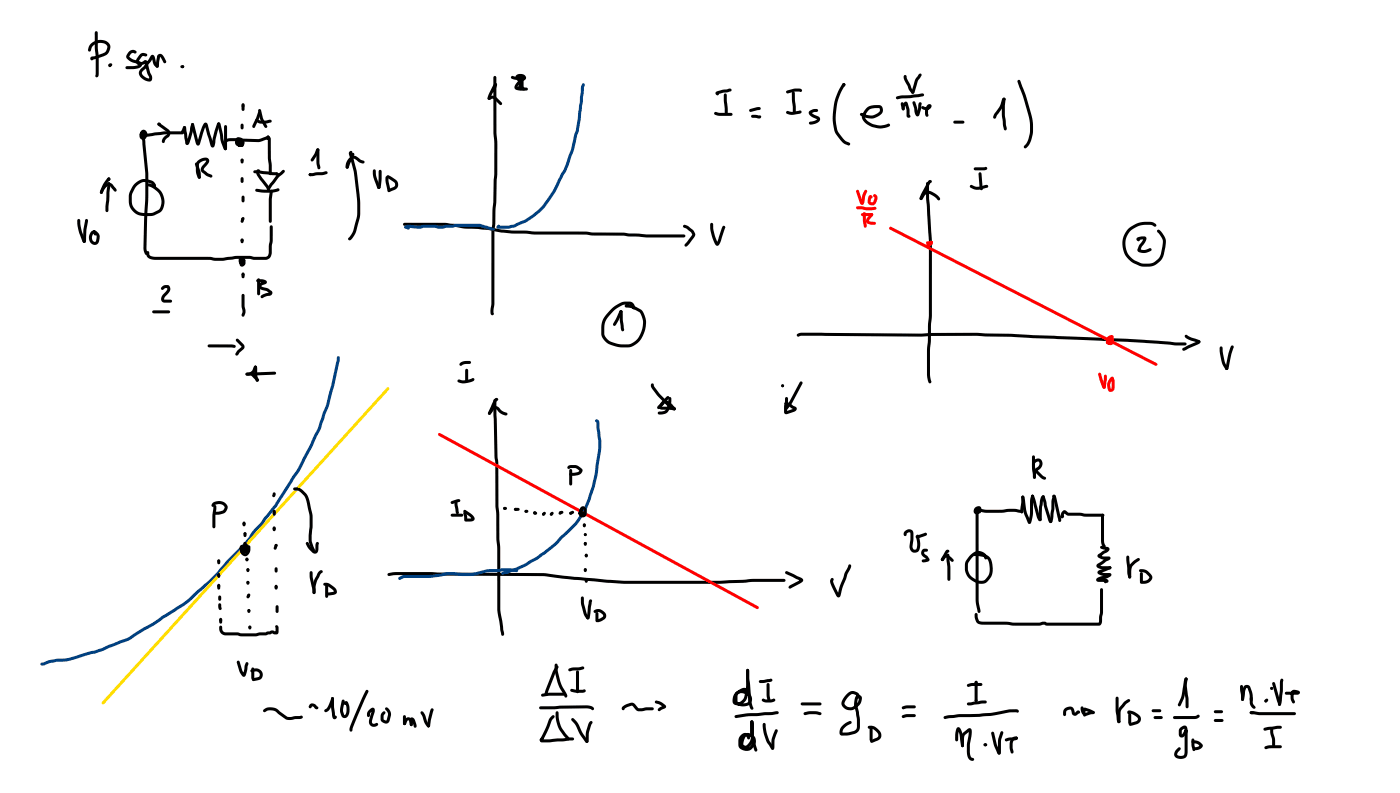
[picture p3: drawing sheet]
<svg xmlns="http://www.w3.org/2000/svg" width="337mm" height="190mm" viewBox="0 0 337 190" stroke-linecap="round" stroke-linejoin="round" font-family="sans-serif">
<g fill="#000">
<path d="M26.1 15.5l.4-.3 .3 .7-.4 .1-.2-.1z" fill-rule="evenodd"/>
<path d="M43.4 15.8a.53 .53 0 0 1 .9 .2 .49 .49 0 0 1-.5 .4 .49 .49 0 0 1-.5-.4z" fill-rule="evenodd"/>
<path d="M57.8 34.5h.8l-.1 .5h-.6z" fill-rule="evenodd"/>
<path d="M57.9 34.5l.3-.1a.49 .49 0 0 1 .4 .4 .49 .49 0 0 1-.4 .5 .53 .53 0 0 1-.3-.8z" fill-rule="evenodd"/>
<path d="M57.9 38.2l.3-.1 .4 .4-.1 .7-.3 .1-.4-.4z" fill-rule="evenodd"/>
<path d="M58.1 25.1h.7l-.1 .6h-.5z" fill-rule="evenodd"/>
<path d="M58.2 25.2l.2-.1 .4 .4v.8l-.4 .4-.3-.4z" fill-rule="evenodd"/>
<path d="M57.8 57.6l.8 .1-.4 .4-.3-.1z" fill-rule="evenodd"/>
<path d="M57.9 57.5l.3-.1a.61 .61 0 0 1 .3 .9l-.3 .2a.61 .61 0 0 1-.3-1z" fill-rule="evenodd"/>
<path d="M58.1 52.4l.5 .1 .1 .2-.2 .6-.3 .2-.4-.3z" fill-rule="evenodd"/>
<path d="M58.1 52.3l.7 .3-.3 .4h-.4l-.2-.3z" fill-rule="evenodd"/>
<path d="M58.1 61.9l.7 .3-.3 .4h-.4l-.2-.3z" fill-rule="evenodd"/>
<path d="M58.1 65.8h.7l-.1 .5h-.5z" fill-rule="evenodd"/>
<path d="M58.2 65.8l.2-.1 .4 .3-.1 .8-.3 .1-.3-.4z" fill-rule="evenodd"/>
<circle cx="26.4" cy="15.8" r=".38"/>
<circle cx="26.6" cy="15.6" r=".36"/>
<circle cx="43.9" cy="16" r=".36"/>
<circle cx="58.2" cy="34.5" r=".36"/>
<circle cx="58.2" cy="38.5" r=".36"/>
<circle cx="58.4" cy="25.1" r=".36"/>
<circle cx="58.2" cy="57.6" r=".36"/>
<circle cx="58.4" cy="52.5" r=".36"/>
<circle cx="74.6" cy="42" r=".36"/>
<circle cx="58.2" cy="62.4" r=".44"/>
<circle cx="58.4" cy="62.1" r=".36"/>
<circle cx="58.4" cy="65.8" r=".36"/>
<circle cx="188.1" cy="92.7" r=".36"/>
</g>
<g fill="#000">
<path d="M21.8 10.5a2.87 2.87 0 0 1 4.7 .4 2.53 2.53 0 0 1-1 2.4l-2.4 .9-.8 .1 .1-.3-.1 .4-.2 .1a.53 .53 0 0 1-.4-.7 .53 .53 0 0 1 .8-.3l2.2-.7 .7-.4a1.22 1.22 0 0 0 .3-1.5 1.22 1.22 0 0 0-1.5-.6 2.24 2.24 0 0 0-2.2 1.3l-.3 .7h-.5l.1-.9zM22.9 7.6l.2-.1 .4 .3 .2 9.9a.59 .59 0 0 1-.7 .8v-4.8l-.2-2.2zM31 12.4a1.34 1.34 0 0 1 1.4-.4l.4 .3-.1 .5h-1l-.6 .8 .9 .7 1.4 .3a.88 .88 0 0 1 .8 1 .88 .88 0 0 1-.9 .8l-2.8 .2-.4-.3 .4-.4h1.8l.9-.2 .2-.3a5.1 5.1 0 0 1-2.9-1.3l-.2-.6zM33.7 13l.8-.3 .6 .2 .3 .3-.3 .4h-.9l-.7 .9-.1 .4a.81 .81 0 0 0 1.1-.2 .56 .56 0 0 1 .6-.2 .56 .56 0 0 1 .4 .5 6.7 6.7 0 0 0 1 3.2 .96 .96 0 0 1-.2 1.2 .96 .96 0 0 1-1.3 0 1.95 1.95 0 0 1-1.5-2.3l1-1.1 1.7-2.5a.55 .55 0 0 1 .6-.3 .55 .55 0 0 1 .4 .6l.4 1.3 .5 .8-.1 .3-.4 .1-.6-.7-.5-1.8h.3l-1.6 2.4-.6 .7a.83 .83 0 0 0-.5 .8 .83 .83 0 0 0 .7 .7l1 .5v-.5a7 7 0 0 1-1-3.2l.3-.1a1.38 1.38 0 0 1-2.4-.1l.1-.7zM38 13.1l.5-.2 .5 .2 1 1.8-.1 .2-.5 .1-.9-1.5-.3 2.2-.4 .4-.4-.4 .4-2.4zM118.7 18.3l.3-.1 .3 .4 .2 23.1-.4 12.1-.2 1.6v17.6l-.3 2.2-.1-.2 .2 .4-.1 .2-.4 .1a1.5 1.5 0 0 1-.3-1.6l.2-1.1v-17.6l.2-1.6 .5-12.1v-7.3l-.2-2.5zM34 31.4a1.03 1.03 0 0 1 1.3 .3 1.03 1.03 0 0 1-.1 1.3 .96 .96 0 0 1-1.6 .1 .96 .96 0 0 1 .6-1.5l.4 .1 .1 .2-.4 .5v.4h.2l.2-.4-.2-.5-.2 .3h.5a39.3 39.3 0 0 1 9-.6l-.2 .1 .3-.9a.44 .44 0 0 1 .3-.4 .44 .44 0 0 1 .5 .3l-.4 1.2a.55 .55 0 0 1-.8 .4 42.5 42.5 0 0 0-8.8 .7 .88 .88 0 0 1-1-.5 .88 .88 0 0 1 .3-1.1zM34.1 31.9l.3-.1 .3 .3 .9 9.4v6.5l-.4 11.7 .3 1.2-.3 .4-.5-.5-.2-1.1 .4-11.7v-6.2l-.9-9.2zM44.1 30.4l.3-.1 .3 .3 .6 3.7-.2-.2-.3 .1 .8-2.6 .3-1.7 .4-.4 .3 .4-.3 1.9-.9 2.8a.47 .47 0 0 1-.5 .2 .47 .47 0 0 1-.4-.4l-.5-3.7zM46 29.6l.3-.1 .4 .4 1.1 4.5h-.4v-.2a14.6 14.6 0 0 1 1.5-4.4 .59 .59 0 0 1 .7-.3 .59 .59 0 0 1 .4 .7l1.3 4.6h-.4l.1-.7a15.6 15.6 0 0 1 1.3-4.6h.5l.1 .3-.2 .3 .1-.1a12.3 12.3 0 0 0-1.1 4.4l-.1 .5a.54 .54 0 0 1-.5 .6 .54 .54 0 0 1-.5-.7l-1.4-4.7 .3 .1a13.6 13.6 0 0 0-1.4 4.2 .54 .54 0 0 1-.6 .6 .54 .54 0 0 1-.5-.6l-1.1-4.5zM47 39.1l.2-.1 .4 .3 .6 2.2a1.08 1.08 0 0 1-.3 1.4l-.4-.3v-1.2l-.6-1.9zM52.3 29.5h.5l.2 .4 .8 4.1 .7 1.7-.3 .4-.4-.3-.7-1.6-.9-4.4z"/>
<path d="M54 30.1h.5l.1 .3v5.3l-.4 .4-.4-.4zM54.1 33.6l.6-.3 .8-.1 6.6 .2 2.3-.8 .4 .3-.4 .5-2.1 .7-7.4-.1a.46 .46 0 0 1-.5 .1 .46 .46 0 0 1-.3-.5zM56.8 33.1a1.16 1.16 0 0 1 1.7 .7 1.16 1.16 0 0 1-.9 1.5 1.02 1.02 0 0 1-.7-1.1 1.02 1.02 0 0 1 1-.9l.2 .4-.1 .8h-.5l-.1-.8 .3 .3v.6l.1-.7-.5-.3-.1 .7 .8 .3 .1-.4 .1 .2-.4-.4a.58 .58 0 0 1 .9-.1 .58 .58 0 0 1 0 .9l-.6 .5-.9-.1a1.21 1.21 0 0 1-.4-2.1zM57.9 29.8l.3-.1 .4 .3v.7l-.4 .4-.4-.4zM61.4 28.6l.3-.1 1 .5 2.3-.3 .3 .4-.1 .3-.3 .1a2.94 2.94 0 0 1-3.6-.6zM62.2 26.7h.5v.4l-1.3 3.3-.4 .4-.3-.1v-.5zM62.1 26.3l.3-.1 .4 .3 .6 2.2a2.39 2.39 0 0 1 .8 2l-.3 .1a3.2 3.2 0 0 1-1.3-1.9l-.6-2.3zM64.1 33l.4-.1h-.2a.55 .55 0 0 1 .7 .1 .55 .55 0 0 1 .1 .6v.5a18.3 18.3 0 0 0 .2 5.2v2.4l-.3 .4-.4-.4v-2.3a19.1 19.1 0 0 1-.2-5.3v-.7l.3 .1-.4 .1-.3-.2zM64.2 32.7l.2-.1a.42 .42 0 0 1 .3 .7v-.2l-.1 .4-.2 .1a.46 .46 0 0 1-.3-.8v.2zM76.1 35.8l.3-.2 .3 .1v.5l-.6 1.3-.8 1.2-.3 .1-.2-.1-.1-.4zM76.2 35.8l.2-.2 .4 .4v3.3a.88 .88 0 0 1-.1 1.4 1.82 1.82 0 0 1-.6-1.6zM117.3 23.4l.4-.1h-.2a1.33 1.33 0 0 1 1.9 .2l1.2 1.1v.6h-.5l-1.2-1.2a.81 .81 0 0 0-1.2 0l-.4-.1z"/>
<path d="M118.9 20.1l.2-.1 .4 .2-.3 1.3a.77 .77 0 0 1-1 .6l-.1-.2 .7-1.6v.2zM118.8 20.1l.3-.1 .4 .3-.4 .4 .2-.1-1.4 3v-.2l-.1 .5-.2 .1a.84 .84 0 0 1-.1-1.3zM18.7 52.7l.2-.1 .4 .3 .2 2 1.1 3.1-.1 .2a.58 .58 0 0 1-.8-.5l-.8-2.1a5.8 5.8 0 0 1-.2-2.9zM20.5 52.7h.6l.1 .2-.4 2.3-.1 2.4a.43 .43 0 0 1-.2 .6 .43 .43 0 0 1-.6-.2l.1-2.9zM21.9 55.6l.4-.2 .5 .1a.84 .84 0 0 1 .4 1h-.5l-.2-.4a1.17 1.17 0 0 0 .3 2l.3-.3 .1-1-.7-.9-.2-.3 .1-.2a1.31 1.31 0 0 1 1.4 .8l.2 .6-.2 1.1a1.26 1.26 0 0 1-1.5 .8 1.26 1.26 0 0 1-.9-1.4l.1-.8zM24.9 44.6a1.42 1.42 0 0 1 2.2-.2l.9 1.1v.5l-.3 .1-.3-.2-1-1.2a2.1 2.1 0 0 0-1.8 1.8h-.5l-.1-.3zM25.9 42.7h.4l.2 .3-.1 .3h-.4l-.2-.3zM25.8 42.8l.3-.2 .3 .1 .1 .5-1 1.3-.8 1.8-.3 .3-.3-.1-.1-.4 .6-1.5zM25.9 43.8h.5l.1 .8-.4 6-.4 .4-.4-.4v-1zM32.4 44.1a3.4 3.4 0 0 1 4.8-.2l.3 .6-.3 .4-1-.9a2.77 2.77 0 0 0-4 1.6 3.8 3.8 0 0 0 .7 5.1l1.2 .4 2 .1 .7-.1 1.2-.6a3.1 3.1 0 0 0-.3-4.6l-.9-.7-1.3-.6v-.4a2.15 2.15 0 0 1 2 .6 4.2 4.2 0 0 1 1.4 5.8l-.4 .4-1.4 .7a5.3 5.3 0 0 1-5.2-1 5.2 5.2 0 0 1 .5-6.6zM47.4 38.7a1.94 1.94 0 0 1 2.8-.4v.8l-1.2 1.7 1 .8 1 .5v.5l-.4 .1-.8-.4-1.1-.8a1.06 1.06 0 0 1 0-1.7l.9-1.2-.8 .1a1.08 1.08 0 0 0-1 1.2 4.2 4.2 0 0 0 .4 2.5v.4l-.3 .1a2.62 2.62 0 0 1-.8-2.4v-1.2zM57.9 42.6h.6l.1 .3v.7l-.4 .4-.4-.4z"/>
<path d="M58.2 47.1h.5l.1 .2v1l-.4 .3-.3-.3zM61 41l1-.1 4.3 .5 .7 .2 .1 .3a.89 .89 0 0 1-1.2 .2l-4.7-.5-.3-.3zM61.4 45.4l3.8 .2 1.6-.4 .4 .4-.2 .3-1 .3-2.4 .1-2-.2-.3-.4zM61.7 40.8l.3-.1 .4 .1v.5l-.3 .1 .2-.2 .2 .7 2.1 2.8 .3 .6-.1 .3h-.5l-2.5-3.4-.2-.7zM66.7 41.9l1.2-1h.5v.5l-1.5 1.4-2.1 2.8-.3 .1-.2-.1-.1-.4 .7-1.1zM64.3 45.1h.4l.1 .5h-.5zM65 45.7h.5l.1 .2-.3 2.1v5.2l-.3 .3-.4-.3v-5.3zM66.2 41.5l.3-.1 .5 .2v.5l-.3 .1-.4-.2-.2-.3zM74.3 41.7l1.6-.3 1.7-.1a.74 .74 0 0 1 1.2 .2l-.1 .2-1 .3-2.6 .3-.8-.1zM97 53.6l10-.1 4.7 .7 5.5 .3 3.4 .7 2.6 .2h3.2l2.1 .2h12.4l1.6 .3h7.5l5.5 .4h8.9l.4 .4-.4 .3h-9l-5.4-.4h-7.6l-1.5-.2-12.4-.1-2.1-.2h-3.2l-2.7-.2-3.3-.7-5.6-.3-4.6-.6-9.8-.1-.3-.3zM164.3 54.1l.4-.1a3.3 3.3 0 0 1 2.4 2.5l-1.6 2.3-.4 .4h-.5v-.5l1.8-2.3-.3-.6-1.1-.9-.8-.3zM35.3 60.4h.5l.1 .8a1.23 1.23 0 0 0 1.4 .5h13.2a11.2 11.2 0 0 0 4.5 0l1.9-.2h3.2l1 .2h2.9a.84 .84 0 0 0 .6-.9v-1.7l.2-1.3v-3.3l.4-.4 .4 .4v3.3l-.3 1.3v1.7a1.56 1.56 0 0 1-1.4 1.6h-3l-1-.2-3.5 .1a13.9 13.9 0 0 1-5.6 .2l-13.1-.1a2.1 2.1 0 0 1-2.5-1z"/>
<path d="M36.7 74.7l3.8-.1 .4 .3-.4 .4h-3.6l-.2-.1zM38.8 69l.3-.2a1.13 1.13 0 0 1 1.7 0 1.13 1.13 0 0 1-.4 1.7l-.8 .9-.1 .5 1.5 .1 .4 .3-.4 .4h-1.5a1.04 1.04 0 0 1-.8-.8 1.04 1.04 0 0 1 .4-1.1l1.1-1.2-.1-.5 .2 .1h-.6l-.7 .5-.3-.4zM58.2 62.4l.3-.1 .3 .3-.1 .3 .1-.1v.7l-.4 .3-.3-.3zM58.2 70.7l.2-.1 .4 .3v2.7l.2 1.1-.2 1.1-.4 .3a.74 .74 0 0 1-.1-1.1l-.2-1.4zM57.6 61.7a.83 .83 0 0 1 1.2 .9v.7a.65 .65 0 0 1-.9 .7 .65 .65 0 0 1-.2-1.1l.5-.5 .5-.2 .2 .1 .1 .4-.5 .4-.2 .4-.3-.1 .1-.9-.2-.2 .3-.1-.1 .6 .3 .3-.1 .1v-.3l.2 .1-.3-.1v-.5a.73 .73 0 0 1 .8 .3 .73 .73 0 0 1-.1 .9 1.11 1.11 0 0 1-1.4-.3 1.11 1.11 0 0 1 0-1.4zM61.7 67.2l1.5-.1a.63 .63 0 0 1 .8 .4 .63 .63 0 0 1-.2 .8l-1 .5v-.1l.3 .2 1.2 .3 .6 .5a.75 .75 0 0 1 .5 .9 .75 .75 0 0 1-1 .5l-1.4 .6-.4-.4a2.17 2.17 0 0 1 2.1-1l.1 .2-.7-.6-.7-.1a1.02 1.02 0 0 1-1.1-.4 1.02 1.02 0 0 1-.1-1.1l.5-.4 .8-.3v.4l-1.6-.2-.3-.4zM61.9 66.9h.5l.1 .3v3.4l-.3 .4-.4-.4zM50 82.8l5.6-.1 .8 .2 .3 .3-.4 .4-6.1-.1-.3-.4zM56.8 81.4h.5l1.2 1.3a.85 .85 0 0 1-.1 1.3l-.8 .7a.78 .78 0 0 1-.9 .6l-.2-.2 .4-.7 1.2-1.1-1.3-1.3z"/>
<circle cx="44.4" cy="30.7" r=".37"/>
<circle cx="52.6" cy="29.8" r=".37"/>
<circle cx="54.2" cy="35.7" r=".36"/>
<circle cx="64.4" cy="32.9" r=".36"/>
<circle cx="76.4" cy="36" r=".36"/>
<circle cx="20.3" cy="58" r=".36"/>
<circle cx="26.2" cy="43" r=".37"/>
<circle cx="47.9" cy="42.6" r=".36"/>
</g>
<g fill="#004080">
<path d="M97.3 54.3h.5l-.1-.1 .6 .3 .2 .3-.1 .3-.3 .1-.7-.3-.2-.3z"/>
<path d="M97.3 54.3l1-.3 2.9 .2a11 11 0 0 1 4.3 0l3.3-.2 .9-.2h5.5l3.7 1a.51 .51 0 0 1-.2 .6 .51 .51 0 0 1-.6-.1l-2.8-.8h-5.6l-3.4 .4-1.8-.2h-2.6l-.9 .2-2.7-.2-.5 .1 .1-.2-.4 .3-.3-.3z"/>
<path d="M140 20.1l.2-.1a.73 .73 0 0 1 .2 1.1l-.8 7.5-.7 3.5a39.7 39.7 0 0 1-2.2 7.6l-.6 1.4-.6 .9a26.3 26.3 0 0 1-6.1 9.3l-2.9 2.1-2.8 1.2-1.5 .3h-2.5l-.4-.3 .4-.4h2.5l1.3-.3 3.4-1.6a16.2 16.2 0 0 0 6.1-6.7l1.6-3.4a13.3 13.3 0 0 0 1.8-4l.8-2.2 .8-3.5 .4-1.2 1-6.8 .2-3.5z"/>
</g>
<circle cx="119.9" cy="54.3" r=".36" fill="#004080"/>
<g fill="#000">
<path d="M122.9 18.3l3 .2 .4 .3-.4 .4h-2l-1-.4zM125 18.4a.83 .83 0 0 1 1.3 .4l-.1 .3-.3 .1-.4-.3 .2 .2-.3-.1 .1-.1-.1 1.5 .2 .7a.51 .51 0 0 1-.3 .6 .51 .51 0 0 1-.6-.2l-.4-.3a.58 .58 0 0 1 1-.2l-.3 .1-.1 .3-.2-.8v-1.5zM125.2 18.1l.3-.1 .4 .4v2.8l-.4 .3-.4-.3zM217.3 18.1h.5l.2 .8 1.1 2.3 .6 .8v.4h-.5l-.7-.8-1.2-2.6zM244.7 19.3l.2-.1 .4 .2 1.2 3.3 1.4 4.7a9.1 9.1 0 0 1-.8 7.8l-.6 .5-.4-.4a8 8 0 0 0 1.1-7.7l-1.3-4.6-1.3-3.4zM124.4 20.9h.5l-.2 .3 .2-.3v.5h-.5l.3-.2-.3 .2zM124.4 20.9l.8-.1 1 .3a.52 .52 0 0 1-.2 .7 .52 .52 0 0 1-.7-.2l-.9-.2zM124.1 18.1a1.34 1.34 0 0 1 1.4-.4 1.34 1.34 0 0 1 .9 1.2l-.2 .3a3.8 3.8 0 0 0-1.8 1.8h2.2l.3 .4-.3 .4-1.7-.1a.91 .91 0 0 1-1.2-1 4.6 4.6 0 0 1 2.1-2.1v.1l-.5-.2-.7 .1 .9 1.1 .4 1.4-.1 .3h-.5l-.8-1.8a1.01 1.01 0 0 1-.4-1.5zM171.8 27l4 .1 .3 .4-.3 .3h-3.1l-1-.3zM172.1 22.1l1.5-.5 1.3-.2a.65 .65 0 0 1 1 .2l-.4 .4-2.9 .6v-.4l.2 .4a.44 .44 0 0 1-.6 .2 .44 .44 0 0 1-.1-.7zM174.1 22.5l.3-.1 .3 .4 .2 4.3-.3 .4-.4-.4-.2-2.9zM180.1 26.3l2.1-.6 .6 .1 .1 .3-.4 .3-2 .5-.3-.1z"/>
<path d="M180.6 27.7h2l.4 .4-.4 .4-1.7-.2-.4-.4zM189 21.9l1.9-.6h1.4a.48 .48 0 0 1 .4 .7h-1.7l-1.7 .5-.2-.1zM189.1 26.7l.3-.1 1.1 .3 1.8-.4 .3 .1a.53 .53 0 0 1-.1 .6 .53 .53 0 0 1-.5 .2l-2.1 .2-.9-.4zM190.5 22.1l.2-.1 .4 .3 .2 4.7-.4 .4-.3-.4-.2-3zM194.6 26.7l1.1-.5 .9 .1v.5l-1.5 .4v-.1l.6 .5 1 .4a.86 .86 0 0 1 .4 .9 .86 .86 0 0 1-.7 .7l-1.1 .3-.8-.1v-.5l1.3-.3 .7-.4-.7-.2a1.41 1.41 0 0 1-1.3-1.6zM202.6 20.1h.5v.5a13.4 13.4 0 0 0-1.5 11.2l1.5 2 1.2 .6v.5h-.4a3.2 3.2 0 0 1-1.8-1.1 7.7 7.7 0 0 1-1.8-7 13.1 13.1 0 0 1 2.3-6.7zM206.8 27.2l.4-.1 .6 .3a2.69 2.69 0 0 0 3.7-1l-.2-.4a2.66 2.66 0 0 0-3.4 1.9l.2 .6a3.5 3.5 0 0 0 1.9 1.4 4.4 4.4 0 0 0 3.5-.2l.4 .1v.4a5.1 5.1 0 0 1-5.9-.7 1.94 1.94 0 0 1 0-3.1 3.3 3.3 0 0 1 4-.8 1.65 1.65 0 0 1-1.1 2.5 3.7 3.7 0 0 1-4.2-.6zM215.4 23.3l1.1-.4h2.3l2.9-.5 .4 .1 .1 .3-.4 .4-1 .1-5 .6-.3-.1zM217.3 24.6a.51 .51 0 0 1 .6-.2 .51 .51 0 0 1 .4 .5l.3 1.4 .1 1.5-.2-.2 .4 .3a.49 .49 0 0 1-.5 .4 .49 .49 0 0 1-.5-.5v-1.4l-.4-1.4h.5l-.5 .6-.1 .8-.3 .1-.3-.3 .1-.9zM216.6 24.6l.3-.1 .4 .4 .2 1.3-.4 .3-.3-.3-.3-1.1zM220.9 17.8l.3-.2 .4 .4-1 1.5-.8 2.7-.4 .3-.4-.3 .4-.4-.2 .1 .7-2.4zM219.4 24.4h.5l.5 1.3 .4 1.6-.5 .1 .5-2.5 .4-.4 .4 .4-.2 1.2a2.48 2.48 0 0 1-.7 1.8 1.23 1.23 0 0 1-.9-1.6l-.5-1.6z"/>
<path d="M221.5 25.6l.3-.1 .9 .2 .5-.3 .3 .3-.4 .8v1.5a.55 .55 0 0 1-.6-.1 .55 .55 0 0 1-.1-.6v-.7a1.33 1.33 0 0 1 1.2-1.6 .78 .78 0 0 1 .2 .9 .78 .78 0 0 1-.7 .5h-.5a1.24 1.24 0 0 1-1.2-.6zM229.3 29.1l2.2-.1 .4 .3-.4 .4h-2l-.2-.1zM241.1 23.6l.2-.1 .4 .3-.6 1.8-1.8 2.9-.5-.1-.1-.3 .2-.6 1.3-1.7zM241.1 23.6l.5-.1 .1 .3-.1 3.7 .2 2.6a.79 .79 0 0 1-.1 1.2 1.72 1.72 0 0 1-.6-1.4l-.3-4.3zM170.8 53.6h.5l.1 1.2a10 10 0 0 0 1.2 3.6h-.3l1.3-3.9 .4-.3 .3 .1 .1 .4-1.3 3.7a.66 .66 0 0 1-.6 .7 .66 .66 0 0 1-.7-.7l-1-3zM221.9 46.3a1.64 1.64 0 0 1 1.9-.4 3.6 3.6 0 0 1 2.2 1.9l-.3 .4-1.3-1.1-1.4-.6-.6 .3-.6 1.1-.4 .2-.3-.4zM222.7 43.8l.3-.1 .3 .4v3.6l.7 10.1v18l-.4 8.7v5.6l.3 1.6-.4 .4-.4-.4-.3-1.6v-6.1l.5-8.2v-18l-.7-10.1zM223.2 43.4l.2-.1a.46 .46 0 0 1 .6 .3l-.1 .3-.3 .1 .1-.1-1.9 3.8-.1-.2v.5h-.5a.96 .96 0 0 1 .2-1.3zM233.2 44.5l.3-.1 1.5 .5 2.2-.5 .4 .4a2.6 2.6 0 0 1-2 .7l-.2 .1a2.4 2.4 0 0 1-2.3-.8zM234.2 40.3l3-.1a.55 .55 0 0 1-.1 .6 .55 .55 0 0 1-.6 .1h-2.1l-.2-.1zM235.3 41.5l.3-.1 .3 .3 .4 3.7-.1 .2a.63 .63 0 0 1-.7-.2 .63 .63 0 0 1 0-.7zM149 74.7l.3-.2 .3 .4-.9 2.1-.7 1.1-.3 .2-.2-.1-.1-.4z"/>
<path d="M149 74.6l.3-.1 .3 .2 .1 .3v1.9l.4 2.3-.4 .4-.4-.2-.1-.6-.2-1.9zM147.1 74.1a4.7 4.7 0 0 1 4.7-1.5l.7 .7 .2 .6-.1 .3-.4 .1-.4-.9-.4-.2a4.8 4.8 0 0 0-4.5 2.2 5.3 5.3 0 0 0-1.5 5.2l.3 .5a6.1 6.1 0 0 0 5.5 1.6h.1a5.3 5.3 0 0 0 2.4-7.7l-1.7-.9-1.7-.3v-.5h1.6l2.3 1.2a5.9 5.9 0 0 1-3 8.9 7.5 7.5 0 0 1-5.9-1.6l-.5-.7a6.2 6.2 0 0 1 2.3-7zM59.1 89.6l6.9-.3 .4 .3-.4 .4-6.6 .2-.3-.1zM59.1 89.6a1.6 1.6 0 0 0 1.7-1.1l.3-.5 .3-.2 .2 .1 .1 .5a2.04 2.04 0 0 1-2.6 1.7zM60.3 89.4h.5l.1 .3 1.3 1.3v.5h-.5l-1.1-1.1-.4-.5zM61.2 87.9l.5 .1 .1 .3 .1 2 .3 1.1-.4 .4-.3-.3-.4-1.1zM191.6 80.3l1.1-.4 28.9 .2 2-.1 11.2-.1 36.3 1.5 11.6 .9h2.2l.4 .3-.4 .4h-2.2l-11.7-.9-36.2-1.4h-11.2l-2 .2-28.9-.2-.8 .2-.3-.1zM284.9 80.5l.2-.1 1.2 .6 2.1 .7 .2 .4-.1 .3h-.5l-2.5-.9-.6-.5zM284.3 83.7l3.9-2a.46 .46 0 0 1 .4 .5 .46 .46 0 0 1-.4 .4l-3.5 1.7-.4-.1zM293.3 83.3h.5a8.8 8.8 0 0 0 1.3 5v.5h-.4a7 7 0 0 1-1.5-4.2zM296 83l.5 .1 .1 .3-.6 1.6-.6 3.2a.46 .46 0 0 1-.3 .6 .46 .46 0 0 1-.6-.3l.8-3.7z"/>
<circle cx="202.9" cy="20.3" r=".36"/>
<circle cx="202.9" cy="20.3" r=".37"/>
<circle cx="241.4" cy="23.8" r=".37"/>
<circle cx="149.3" cy="74.9" r=".36"/>
<circle cx="61.4" cy="88.2" r=".36"/>
<circle cx="294.9" cy="88.5" r=".36"/>
</g>
<g fill="#f00">
<path d="M266.2 81l.3-.3a.7 .7 0 0 1 1-.1 .7 .7 0 0 1 .1 .9 1.04 1.04 0 0 1-.5 1.1 1.04 1.04 0 0 1-1.2-.2v-.4l.5-.6h.5v.5l-.3 .4-.2-.3h.3l.3-1 .2 .2-.5 .3-.1 .3 .4 .4v-.5l.1 .1-.3-.3 .1-.3a.79 .79 0 0 1 .8 .4 .79 .79 0 0 1-.1 .9 1.06 1.06 0 0 1-1.5 0 1.06 1.06 0 0 1 .1-1.5z"/>
<path d="M264.1 89.6l.2-.1 .4 .3 1 3-.2-.1 .3 .3-.1 .3a.65 .65 0 0 1-.9-.7l-.8-2.6z"/>
<path d="M265.5 90.1h.5l.1 1-.3 2-.4 .3-.3-.4z"/>
<path d="M267.1 90.6l.3-.2 .3 .4a2.33 2.33 0 0 0-.7 2.5l.1 .2 .1-.4v-1.7a.5 .5 0 0 1 .2-.7l.3 .2 .2 .4 .1 1.8a.89 .89 0 0 1-.9 1.1 .89 .89 0 0 1-.9-1.1 2.66 2.66 0 0 1 .9-2.5z"/>
<path d="M222.7 58.1l.7-.1 .4 .3-.1 .3-.7 .1-.4-.4z"/>
<path d="M223.1 58.1l.3-.1a.51 .51 0 0 1 .3 .4 .51 .51 0 0 1-.3 .5l-.2-.3 .4-.3-.1 .1v-.2l.1 .2v-.5a.51 .51 0 0 1 .6 .2 .51 .51 0 0 1-.1 .7 .75 .75 0 0 1-.7 .5 .75 .75 0 0 1-.7-.6z"/>
<path d="M223.4 58l.1-.1a.43 .43 0 0 1 .7 .3l-.1 .2-.6 .3-.3-.4z"/>
<path d="M205.9 45.7l.2-.1 .4 .2 .9 2.8h-.4l.1-.3a3.9 3.9 0 0 1 1-2.7l.4 .3-.5 1.3-.1 1a.68 .68 0 0 1-.2 .8 .68 .68 0 0 1-.8 .1l-1.1-3z"/>
<path d="M208.9 47a.44 .44 0 0 1 .7 .1 .44 .44 0 0 1-.2 .6l-.4-.2h.5l-.2 1a.37 .37 0 0 0 .7-.1l.2-.9-.3-.3 .1-.5 .3-.1 .4 .3a1.89 1.89 0 0 1-.5 2.3 1.13 1.13 0 0 1-1.4-.2 1.13 1.13 0 0 1-.1-1.4z"/>
<path d="M205.9 49.7l1.1-.1 1.5 .2 1.8-.1 .4 .3-.1 .3-.6 .2h-1.7l-2.2-.2-.3-.4z"/>
<path d="M207.5 51.1l.3-.2 .3 .4 .1 2a.93 .93 0 0 1-.2 1.4 1.96 1.96 0 0 1-.6-1.8z"/>
<path d="M207 51.3l2.5-.1 .4 .3-.4 .4h-2.2l-.4-.4z"/>
<path d="M209.3 51.3h.5l.1 .4-1.1 1.3 1.4 .3 .4 .3-.4 .4h-.9a.98 .98 0 0 1-1.1-.6 .98 .98 0 0 1 .3-1.2z"/>
<circle cx="209.5" cy="51.6" r=".36"/>
</g>
<path d="M213.8 54.6l.4-.1 63.9 32.7 .1 .3-.1 .3-.4 .1-63.8-32.8-.2-.3z" fill-rule="evenodd" fill="#f00"/>
<g fill="#000">
<path d="M273.3 57.2a2.32 2.32 0 0 1 2.2-.2 3.1 3.1 0 0 1-1.1 2.4l-.3 .7v-.2a2.45 2.45 0 0 0 2.2-.3l.4 .1 .1 .3a2.42 2.42 0 0 1-3.4 .2 5.2 5.2 0 0 1 1.4-2.6l.1-.3 .2 .2-1.3 .2v-.4l.2 .3a.44 .44 0 0 1-.6 .2 .44 .44 0 0 1-.1-.6zM271.2 55a6.4 6.4 0 0 1 6.2-1.5l.5 .3 .1 .3-.1 .3-.2 .1-.8-.4a5.3 5.3 0 0 0-6.3 3.4 4.9 4.9 0 0 0 1.9 4.9 4.9 4.9 0 0 0 5.2 .4l1.1-1.2 .6-2.4 .1-1.7-1.4-2 .4-.3 .4 .2a5.1 5.1 0 0 1 1.4 2.3v.7a8.7 8.7 0 0 1-1 3.8 4.9 4.9 0 0 1-6.7 1.1 5.4 5.4 0 0 1-1.4-8.3zM110.1 91.3l.2-.2 1.3 .3 1.7-.4a.51 .51 0 0 1 .8 .2 3.2 3.2 0 0 1-2.9 .9l-1.2-.4zM110.5 87.3l.5-.4 .9-.2h1l.3 .4-.3 .3-1.2 .1-.9 .4-.4-.4zM111.9 88.7l.3-.1 .3 .3v2.6l-.3 .4-.4-.4zM118.3 97.8a1.24 1.24 0 0 1 1.8 .3l.6 .6 1.2 .5v.5a2.85 2.85 0 0 1-2.5-1.3l-.5-.1-1 1.2-.5 .1v-.5zM118.7 95.9l.3-.1 .3 .4 .3 13.6 .2 1.7v10.1l.5 10.1v14.8l.7 4.8a.93 .93 0 0 1-.2 1.5l-.3-.4-1-5.9v-14.8l-.4-10.1v-10.1l-.2-1.7-.3-10zM118.9 95.8l.2-.2a.46 .46 0 0 1 .7 .4l-.1 .2-.4 .1h.2l-1.5 3.1-.4 .3-.2-.1-.1-.4zM156.6 92.2h.5l.2 .7 1.2 1.6 2.7 2.8 .4 .8-.1 .2h-.5l-2.9-3.2-1.3-1.6a1.16 1.16 0 0 1-.2-1.3zM159.3 96.3a1.69 1.69 0 0 1 2.1 .7l1 1v.5h-.5l-1.4-1.4-.7-.3-1.2 1.4h-.5v-.5zM160.8 95.5h.5a4.5 4.5 0 0 1-.3 2.6 1.93 1.93 0 0 1-2 1.5h-.5l-.4-.4 .1-.2 .7-.1a1.29 1.29 0 0 0 1.5-1.2zM160.3 95.2h.5v.5l-2.2 2.5h-.5v-.5z"/>
<path d="M158.6 97.7l2.9 .1 .9 .2 .1 .2-.4 .4-3.2-.2a.47 .47 0 0 1-.3-.7zM188.8 95.5h.5l.1 .2-.2 3.3-.2-.2 1.8-.7 .1 .3-2.2-1.3-.1-.2a.49 .49 0 0 1 .8-.3l1.2 .8a.89 .89 0 0 1 .9 1l-.5 .5-1.6 .5a.59 .59 0 0 1-.6 .1 .59 .59 0 0 1-.3-.6v-1.5zM192.4 91.7h.4l.1 .4-2.4 4.6-1.3 1.7h-.5v-.5l1.1-1.5zM93.2 137.8a10.3 10.3 0 0 1 4.4-.4l33.1 .3 7.4 .9 12 .9h22.8l8.4-.4h7.2l.4 .3-.4 .4h-7.6l-7.9 .4-22.9 .1-12.1-1-7.3-.9-27.1-.3-8.5 .1-1.6 .2-.3-.1zM188.8 137.3l.4-.1 3.6 1.7a.65 .65 0 0 1 .3 .7 .65 .65 0 0 1-.7 .5l-2.3 1.3-.5-.1-.1-.2 .2-.3 2.7-1.6v.4l-3.5-1.7-.2-.3zM199.9 138.9h.4l.1 .3-.1 .7 1.4 2.9-.4 .1a29.8 29.8 0 0 1 2.5-6.6l.2-.6a.52 .52 0 0 1 .6 .2 .52 .52 0 0 1-.2 .7l-.1 .4a30.3 30.3 0 0 0-2.3 6.2 .56 .56 0 0 1-.6 .3 .56 .56 0 0 1-.4-.5l-1.4-3.1v-.5z"/>
<circle cx="162.1" cy="98.2" r=".37"/>
</g>
<g fill="#004080">
<path d="M95.8 138.8l1.3-.7a38 38 0 0 0 9.2-.4l1.4-.3 5.6 .2 3.8-.8 2.9-.1a8 8 0 0 1 4.2 0l.4 .4-.1 .2-.4 .1a19.8 19.8 0 0 0-5.4 0l-1.7 .1-3.7 .9-5.5-.3a35.9 35.9 0 0 1-10.2 .7l-.5 .1-1 .4-.3-.1z"/>
<path d="M143.1 100.8l.3-.1a.77 .77 0 0 1 .7 .8l.4 4.3a20 20 0 0 1-.6 6.2l-.4 2.9-1.5 4.9a21.8 21.8 0 0 1-3.9 6.8l-2.9 2.8a14.5 14.5 0 0 1-3.7 3.4l-2 1.4a26.1 26.1 0 0 1-6.6 3.3l-2.1 .6a.48 .48 0 0 1-.2-.5 .48 .48 0 0 1 .4-.4l1.1-.2a31.1 31.1 0 0 0 8.6-4.5l.3-.3a14 14 0 0 0 3.6-3.3l.4-.3a16.2 16.2 0 0 0 4.2-4.5l1.2-2.1 1.9-5.1 .6-2.8 .2-2.2a19.6 19.6 0 0 0 .7-6l-.4-3.1v-1.3l-.4-.4z"/>
</g>
<path d="M105.4 104.1l.4-.1 76.4 41.6 .2 .4-.1 .2-.4 .1-76.4-41.6-.2-.3z" fill-rule="evenodd" fill="#f00"/>
<g fill="#000">
<path d="M121 121.9a.53 .53 0 0 1 .9 .2 .49 .49 0 0 1-.5 .4 .49 .49 0 0 1-.5-.4z" fill-rule="evenodd"/>
<path d="M123.9 122l.3 .1 .1 .3-.3 .3z" fill-rule="evenodd"/>
<path d="M123.7 122.1l.9-.1 .3 .4-.3 .3h-.6l-.4-.3z" fill-rule="evenodd"/>
<path d="M126.2 122.6a.53 .53 0 0 1 .8 .2 .49 .49 0 0 1-.4 .4 .49 .49 0 0 1-.5-.4z" fill-rule="evenodd"/>
<path d="M128.3 122.9h.5l.1 .4h-.7z" fill-rule="evenodd"/>
<path d="M130.6 123h.5a.6 .6 0 0 1-.5 .9l-.3-.4z" fill-rule="evenodd"/>
<path d="M132.3 123.3l.5-.4 .2 .1a.6 .6 0 0 1-.5 .9l-.2-.1z" fill-rule="evenodd"/>
<path d="M134.4 123l.3-.2 .4 .4-.2 .4z" fill-rule="evenodd"/>
<path d="M134.4 123l.7-.3 .3 .4-.2 .3-.5 .1-.2-.1z" fill-rule="evenodd"/>
<path d="M136.9 123.1l.8-.4 .3 .4-.2 .3-.6 .3-.3-.1z" fill-rule="evenodd"/>
<path d="M139.3 122.9l.4 .1 .1 .3-.4 .4z" fill-rule="evenodd"/>
<path d="M139.5 123h.5l.1 .3-.1 .7-.2 .1-.4-.3z" fill-rule="evenodd"/>
<path d="M140 123l.2-.1a.49 .49 0 0 1 .4 .5 .49 .49 0 0 1-.4 .5 .53 .53 0 0 1-.2-.9z" fill-rule="evenodd"/>
<path d="M140.2 125.8l.3-.1a.49 .49 0 0 1 .3 .5 .49 .49 0 0 1-.3 .5 .53 .53 0 0 1-.3-.9z" fill-rule="evenodd"/>
<path d="M140.4 130.3l.3-.1a.49 .49 0 0 1 .4 .5 .49 .49 0 0 1-.4 .4 .53 .53 0 0 1-.3-.8z" fill-rule="evenodd"/>
<path d="M140.4 136.6l.3-.1a.49 .49 0 0 1 .4 .5 .49 .49 0 0 1-.4 .4 .53 .53 0 0 1-.3-.8z" fill-rule="evenodd"/>
<path d="M140.6 133.3l.7 .2-.4 .3-.2-.1z" fill-rule="evenodd"/>
<path d="M140.7 139.2l.2-.1a.49 .49 0 0 1 .4 .4 .49 .49 0 0 1-.4 .5 .53 .53 0 0 1-.2-.8z" fill-rule="evenodd"/>
<circle cx="121.3" cy="122.1" r=".36"/>
<circle cx="123.9" cy="122.4" r=".36"/>
<circle cx="126.4" cy="122.8" r=".36"/>
<circle cx="128.5" cy="123.3" r=".36"/>
<circle cx="128.7" cy="123.3" r=".44"/>
<circle cx="130.6" cy="123.5" r=".36"/>
<circle cx="132.5" cy="123.5" r=".36"/>
<circle cx="134.6" cy="123.3" r=".36"/>
<circle cx="137.2" cy="123.3" r=".36"/>
<circle cx="139.3" cy="123.3" r=".36"/>
<circle cx="139.5" cy="123.3" r=".38"/>
<circle cx="140.2" cy="123.3" r=".36"/>
<circle cx="140.5" cy="126.1" r=".36"/>
<circle cx="140.7" cy="136.9" r=".36"/>
<circle cx="140.7" cy="130.5" r=".36"/>
<circle cx="140.7" cy="128.4" r=".36"/>
<circle cx="140.9" cy="133.6" r=".38"/>
<circle cx="140.9" cy="139.4" r=".36"/>
<circle cx="140.9" cy="133.3" r=".36"/>
</g>
<g fill="#000">
<path d="M38 29.5l.6 .1v.5h-.7l-.1-.3zM37.9 29.6h.5l.1 .2v-.2l2 1.5a1.29 1.29 0 0 1-.5 2.2l-.5 1a.51 .51 0 0 1-.6-.3 .51 .51 0 0 1 .2-.6l1-1.1 .1-.4-2.2-1.8zM84.1 36.3h.5l.1 .3-.2 .4 .1-.2 .5 1.6a55.7 55.7 0 0 1 1.5 13.1l-.9 4a4.1 4.1 0 0 1-1.5 2.2l-.4-.1-.1-.2 .4-.6a14.6 14.6 0 0 0 1.6-10.2 33.1 33.1 0 0 0-1.8-9.3v-.6zM84.6 36.8h.5l.1 .4-1.4 3-.3 .3-.4-.3zM83.9 38a1.34 1.34 0 0 1 1.9-.4l1 .8a.68 .68 0 0 1 .7 .8l-.3 .1-.6-.2-1.2-.9a.74 .74 0 0 0-1.2 .5l-.3 .7-.2 1-.2 .1a1.27 1.27 0 0 1 0-1.9zM83.2 39.9h.5l.1 .3-.1 .2h-.4l-.2-.3zM89.7 40.8l.3-.1 .3 .3 .1 1.3 1 2.7-.3 .4-.4-.3-.9-2.3-.2-1.1zM91.1 40.9h.5l.1 .2v1.9l-.2 2-.4 .4-.4-.4zM92.8 42.4l.2-.1 .4 .4 .4 3.1-.3 .4-.4-.4-.4-1.8zM93 42.2l.4-.1 1.6 1a1.41 1.41 0 0 1 .7 1.3 1.41 1.41 0 0 1-.9 1.2l-.8 .4a.47 .47 0 0 1-.8-.3l.1-.2 1.2-.5a.68 .68 0 0 0 .5-.6 .68 .68 0 0 0-.4-.7l-1.7-1.1zM136.5 112.1l.5-.4h1.2a2.37 2.37 0 0 1 1.8 1.4l-.5 .8a3.5 3.5 0 0 1-2.3 .4l-.3-.1v-.5l1.9-.3 .5-.4 .1 .1-1.1-.7-1.2 .1-.4 .2-.2-.1zM136.9 112.8l.3-.1 .4 .3v3.3l-.4 .3-.4-.3z"/>
<path d="M108.4 120.5l1.4-.5a.5 .5 0 0 1 .6-.1 .5 .5 0 0 1 .2 .6l-1.9 .6-.3-.1zM108.4 123.5l2.6-.1 .4 .4-.4 .3h-2.3l-.3-.1zM109.4 120.2l.2-.1 .4 .4 .3 2.7-.3 .3h-.3l-.2-.5-.2-1.9zM111.5 122.6l.4-.1 1.3 .9a1.15 1.15 0 0 1 .7 1.6l-.7 .3-1.3-.1v-.5l1.5-.2v.1l-.5-.6-1.4-.9-.1-.3zM111.5 123l.2-.1 .4 .3 .2 1.1a.72 .72 0 0 1-.4 1 .8 .8 0 0 1-.3-1.1l-.2-.8zM139.6 121.9a.92 .92 0 0 1 1.1-.1 .92 .92 0 0 1 .4 1v.4a.95 .95 0 0 1-1.1 1.1 .95 .95 0 0 1-.8-1.3l.2-.5 .4-.3 .3 .4-.2 .9h.4v-.9l-.2-.3-.3 1.3h-.5l-.1-.8zM139.7 143.4l.3-.1 .4 .3a8.7 8.7 0 0 0 .6 3.6l.7 1.2a.56 .56 0 0 1-.7 .3 .56 .56 0 0 1-.4-.5l-.3-.8a9.5 9.5 0 0 1-.7-3.8zM141.8 144h.2a.71 .71 0 0 1 .2 .9l-.4 3a.51 .51 0 0 1-.1 .7 .51 .51 0 0 1-.7-.2l.5-3.9zM142.7 146.7a1.91 1.91 0 0 1 3 1.3l-.1 .5a2.7 2.7 0 0 1-1.8 1l-.3-.1-.1-.5 1.5-.7 .1-.3-.1-.3a1.26 1.26 0 0 0-1.4-.5l-.5 .2-.2-.1zM143.2 147.1l.3-.1 .4 .4v1.7l-.4 .4-.4-.4z"/>
<circle cx="91.1" cy="45" r=".37"/>
<circle cx="141.3" cy="148.4" r=".36"/>
</g>
<path d="M81.1 85.6h.5l.1 1-1.9 7.7a18.8 18.8 0 0 1-1.6 5.4l-1.2 3.6-3.8 7.5a15 15 0 0 1-2.3 4l-4.4 7-2.6 3.1-.7 1.2-1.9 1.9-1.1 1.7-1.5 1.8-3.8 3.8-2.4 2.9-2.8 2.6a46.6 46.6 0 0 1-6.4 5.3l-6.4 4.2-3.4 1.9a13.2 13.2 0 0 1-5 2.6l-3.9 1.6-7.5 2.2-1.3 .3-2.1 .1-1.8 .3-1 .5a.88 .88 0 0 1-1.2-.3l.1-.2 2.1-.7 1.8-.4 2.6-.1 6.5-1.8 6.5-2.6a9.7 9.7 0 0 0 3.8-2.1l3.5-1.9 2.4-1.8 4.8-2.9 1.5-1.2 6.7-6.2 2.3-2.7 4-4.1 1.6-2a13.1 13.1 0 0 1 2.8-3.3l.7-1.1 2.5-3.1 5.5-8.5 5-9.9 1.1-3.4a18.9 18.9 0 0 0 1.6-5.3z" fill="#004080"/>
<path d="M93 93.1h.5v.5l-68.5 75.5h-.5v-.5z" fill-rule="evenodd" fill="#fd0"/>
<g fill="#000">
<path d="M65.7 118.4a.48 .48 0 0 1 .5 .1 .48 .48 0 0 1 0 .6l-.2 .3-.5-.1-.1-.3zM70.6 117.2l1.1-.1a4.7 4.7 0 0 1 2.9 4l.5 2.9-.2 5.8 .8 2.4-.1 .2-.4 .1a3.5 3.5 0 0 1-1-2.4l.2-6-.6-2.8a3.7 3.7 0 0 0-2.4-3.5l-.8-.1zM245.7 119.1l.4 .1 .1 .2-.1 .3h-.5l-.1-.3zM245.6 119.2l.5-.1 .2 .3 .5 3.5 1 2.6-.3 .3-.4-.2-.9-2.3-.7-3.9zM248.4 110.7a1.28 1.28 0 0 1 1.9-.3 1.28 1.28 0 0 1 0 2l-.8 .7 1.2 1.1 .7 .4v.5l-.3 .1-.6-.2-1.4-1.3a.93 .93 0 0 1-.3-1 .93 .93 0 0 1 .7-.6l.4-.7-.3-.5-.8 .5 .2 3.3-.3 .3-.4-.3-.2-2.3v-1.2zM248 118.9l.2-.1 .3 .2 .4 1 1.1 4.1 .4 .7-.4 .4-.4-.2-.3-.7-1.4-5.1zM248.2 109.5l.2-.1 .4 .3 .2 5-.3 .3-.4-.3-.2-2.4zM250.5 119.1l.3-.1 .3 .2 1.7 5.8-.2-.1 .3 .4-.1 .3a.65 .65 0 0 1-.9-.7l-.9-3.2-.6-2.3zM253.1 118.9h.5l.3 .6 1.2 5.2-.1 .6-.3 .1-.3-.3-1.3-5.7 .2 .1-.3-.3zM51.2 120.8a2.23 2.23 0 0 1 3.5 1.2l-.6 1.1a3.4 3.4 0 0 1-2.3 .6l-.3-.1v-.6l2.1-.4 .4-.8a1.76 1.76 0 0 0-2.8 0l-.4-.4zM51.4 121.4h.5l.1 .3-.2 2.1v2.8l-.4 .3-.3-.3v-2.9zM57.8 131a.79 .79 0 0 1 1.2 .5 .79 .79 0 0 1-.8 1 .48 .48 0 0 1-.4-.6 .48 .48 0 0 1 .6-.3 .48 .48 0 0 1 .3 .6l-.3 .1-.3-.2h.3l.2-.2h-.3l-.1-.3 .1-.1 .1 .8-.1-.6-.5-.1h.5v.5a.48 .48 0 0 1-.7-.3 .48 .48 0 0 1 .5-.6l.6 .1a.86 .86 0 0 1 .5 1.1 .86 .86 0 0 1-1.1 .5 .86 .86 0 0 1-.5-1.1z"/>
<path d="M58.4 130.9a.75 .75 0 0 1 .9-.2 .75 .75 0 0 1 .4 .7v.3a.76 .76 0 0 1-.3 .9 .76 .76 0 0 1-1-.2 .76 .76 0 0 1 .2-1l.5-.5 .4 .3-.4 .9-.2-.1 .1-.8 .1 .2h-.2l-.3 1.2 .3 .3 .5-.5 .2-1.3h.5l.1 .9a1.26 1.26 0 0 1-.7 1.4 1.26 1.26 0 0 1-1.4-.2l-.3-.8zM66.1 136.4h.5l.1 .2v.6l-.3 .4-.4-.4zM73.6 130.3l.4-.1 .8 1.2 .9 .9 .1-1.3a.56 .56 0 0 1 .8-.7l-.1 1.7a.87 .87 0 0 1-.5 .9 .87 .87 0 0 1-1-.2l-1.1-1.3-.4-.7zM74.5 137.3l.3-.1 .4 .4v1.2l.7 3v.6l-.4 .3-.4-.3v-.8l-.6-2.5zM77.8 140.1h1.1l1.2 .8a1.09 1.09 0 0 1 .8 .8 1.09 1.09 0 0 1-.4 1.1l-.4 .1a1.61 1.61 0 0 1-1.5 .1v-.6l1.7-.3v.1l-.3-.5-1.1-.8-1.1-.3zM217.5 127.6a1.14 1.14 0 0 1 1.3-.4 1.14 1.14 0 0 1 .8 1.1l-.2 3.4a.5 .5 0 0 0 .9 .3v-.1a3.8 3.8 0 0 0-.1-2.6l-.1-.4a.38 .38 0 0 1 .5-.4 .38 .38 0 0 1 .2 .6v-.3a3.9 3.9 0 0 1 0 3.6 1.3 1.3 0 0 1-1.5 .2 1.3 1.3 0 0 1-.7-1.4l.3-1.6-.1-1.7h-.3l-.4 .2-.3 .6-.2 .1a.72 .72 0 0 1-.1-1.2zM220.6 128.7l1.8-.7 .4 .1 .1 .2-.3 .3-1.7 .7-.3-.1zM221.7 132l.5-.2 .8 .1v.5l-.8 .1v.4l.4 .4a1.36 1.36 0 0 1 .7 1.4l-.9 .4-.7-.1-.1-.3 .3-.3 1-.2-.1 .4-.4-.5a1.26 1.26 0 0 1-.7-2.1zM226.8 133.5l.4-.3h.4a3.1 3.1 0 0 1 1.7 1.4l-.4 .4-1.5-1.1-.6 .8h-.5l-.1-.5zM227.4 132.2l.5-.2 .3 .4-.1 .3-.3 .1 .1-.1-1.1 2-.3 .1a.46 .46 0 0 1-.3-.3 .46 .46 0 0 1 .1-.5zM227.6 133.1l.3-.1 .3 .3 .3 2.8v3.1l-.4 .4-.4-.4v-3l-.2-1.7zM234.4 122a.92 .92 0 0 1 1.3-.3 .92 .92 0 0 1 .1 1.4 .79 .79 0 0 1-1.1 0 .79 .79 0 0 1-.1-1l.5-.1 .4 .4-.1 .2-.5 .1 .2-.3 .2 .2-.1 .1v-.5l.1 .1-.4 .2-.2 .4a.8 .8 0 0 1 1.2-.6l.5 .1a28.7 28.7 0 0 0 6.8-.2l2.5 .3 .3 .3-.1 .4h-.5l-.1-.2 .1 .2a10.3 10.3 0 0 0-4.6 0h-3.9l-1.6-.2 .2-.3a.77 .77 0 0 1-1.1 .8 .77 .77 0 0 1-.2-1.3z"/>
<path d="M234.6 123l.3-.1 .3 .4 .1 20.9 .4 2.7-.3 .4-.4-.4-.5-2.7zM233.2 133.4a2.35 2.35 0 0 1 4 .1l.1 .5-.3 .4-.4-.2-.1-.5a1.67 1.67 0 0 0-2.8 .2l-1 1.5a3.3 3.3 0 0 0 3.7 4.1l.5-.4a3.6 3.6 0 0 0 .9-3.8l-.3-.8-.6-.5-1.5-.4-1.4-.1-.1-.3 .3-.3a6 6 0 0 1 3 .4l.9 .8a5.6 5.6 0 0 1 .5 3.6 4 4 0 0 1-1.6 2.3 3.9 3.9 0 0 1-4.6-1.7 3.9 3.9 0 0 1 .8-4.9zM245.6 119.2h.5l.1 .2-.2 3.6-.4 .3-.3-.3zM248 118.9h.5l.1 .4-.2 .6a16.7 16.7 0 0 1-.6 5.7l-.3 .2-.3-.1-.1-.2 .3-.4-.2 .1a15.4 15.4 0 0 0 .5-5.3zM250.5 119.1h.5l.1 .2-.3 .8-.3 1.7-.1 3-.4 .4-.3-.4 .1-3 .3-1.9zM253.1 119l.3-.2 .3 .4-.5 5.4-.2 .8-.4 .3-.4-.4 .2-.3-.1 .1 .4-2.9 .1-1.7zM255.5 122.7h.1a.82 .82 0 0 1 1.1 .4l3 .1 1.2 .2h4.2l.4 .4-.4 .3-8.3-.2-1-.6 .2-.1-.5 1.2-.2 .1a.9 .9 0 0 1-.1-1.5zM255 123.9l.5-.3 .3 .4-.5 .5-.3-.1zM264.5 131.2l.4-.1 1.3 .3a.66 .66 0 0 1 .5 .7 .66 .66 0 0 1-.6 .6l-1.6 1v-.3l.9 .3a1.55 1.55 0 0 1 1.5 .2l.1 .3-.3 .3-2.5 1.6v-.3l.7 .2h1.9l.3 .2v.4l-1.2 .1a2.08 2.08 0 0 1-2.3-.7l.2-.5 1.8-1.3 .7-.3v.3l.2 .2a2.63 2.63 0 0 1-2.7-.8l.2-.4 1.1-.8 .9-.6 .1 .3a1.98 1.98 0 0 1-1.7-.6zM264.8 123.5l.2-.1 .4 .4v6.1l.4 1.3-.1 .4-.3 .1-.3-.1v-.5v.3l-.4-1.2zM264 137.2l2.8-1.2 .4 .4-.3 .3-2.4 1v-.4l.9 .3 1.3 .1a.44 .44 0 0 1 .5 .3 .44 .44 0 0 1-.3 .5l-.8 .4-1.9 .5-.1-.4 1.7 .1a.49 .49 0 0 1 .6 .4 .49 .49 0 0 1-.5 .5l.2-.2-.4 .3-.3-.4 .2-.3 .4-.1-.2 .2v.3h-1.7a.58 .58 0 0 1-.6-.6 .58 .58 0 0 1 .7-.6l1.5-.3 .8-.4v.3l.2 .2h-.8a1.91 1.91 0 0 1-2.1-.9zM271.7 135.5l1.6-1.3 .4-.2 .2 .1 .1 .3-.1 .3-1 .7-.7 .7-.3 1v1.5l-.3 .4-.4-.4v-1.6l.2-.8z"/>
<path d="M270.9 133.6l.2-.1 .4 .3 .2 3.8 .2 1-.3 .4-.3-.1-.3-1.2-.2-3.1zM273.9 136.8a2.59 2.59 0 0 1 3 1.4 1.46 1.46 0 0 1-1.5 2l-1 .1-.4-.4 .4-.4h.7a1.14 1.14 0 0 0 1.2-.8l-1-1.1-1.4-.3zM274.1 137.5l.3-.1 .3 .4v1.9l-.3 .3-.4-.3zM52.6 145h.5l.2 1.2-.1 .3a.55 .55 0 0 1-.6-.2 .55 .55 0 0 1-.1-.5zM52.6 143.1h.5l.1 .3v.6l-.4 .3-.3-.3zM52.8 150.4h.5l.2 1 .3 .3 1.4 .2a4.4 4.4 0 0 1 2.6 .2h.1a17.1 17.1 0 0 0 5.2-.2h.8l1.5-.5 1.1 .3-.3 .1v-1.5a.47 .47 0 0 1 .7 .3v1.3l-.2 .5h-.8l-.5-.2-1.4 .4h-.9a18.9 18.9 0 0 1-5.9 .1l-2.5-.1a1.65 1.65 0 0 1-2-1.5zM57 158.8l.3-.1 .3 .3 .6 2 .6 .9-.4 .1 .5-2.3 .2-.6 .3-.1a.77 .77 0 0 1 .1 1.2l-.2 1.3a.82 .82 0 0 1-.9 1l-.9-1.3-.6-2.1zM66.4 145.5h.5l.1 .2v1.2l-.4 .4-.4-.4zM76.6 137.3l.5-.3 .4 .1v.5l-.4 .2a6.7 6.7 0 0 0-1.2 4.5l-.2 .3h-.5a6.9 6.9 0 0 1 1.4-5.3zM78.3 140.3h.5l.1 .3v2.7l-.4 .3-.3-.3zM133.4 159.5l.3-.1 .3 .4a9.9 9.9 0 0 0 .7 4l1.6 3v.7a.7 .7 0 0 1-.8-.7 12.7 12.7 0 0 1-2.2-5.9zM234.4 147.3h.5l.3 1.4a.82 .82 0 0 0 1.1 .6l5.8 .1 1.6 .2h6.2l1.2-.3 .6 .3h12.5h-.1l.3-2.5v-5.5l.4-.3 .4 .3-.1 5.7-.2 2.3-.3 .5-.3 .2h-12.6l-.6-.2-1.2 .2h-6.2l-1.6-.2h-5.8a1.74 1.74 0 0 1-2-2z"/>
<path d="M60.2 160.9l.7-.2a1.52 1.52 0 0 1 2 .6 1.52 1.52 0 0 1-.5 2l-1.4 .3-.4-.1v-.5l1.6-.4 .2-.6-.1-.4-.5-.3-1.3 .2-.2-.1zM60.5 160.4l.3-.1 .3 .4v2.2l-.3 .4-.4-.4zM63.4 170.4l.4-.2a3.1 3.1 0 0 1 3.2 .4l2.1 1.6 3.4-.3 .2 .1a.55 .55 0 0 1-.1 .6 .55 .55 0 0 1-.6 .1l-3 .2-2.5-1.8a2.37 2.37 0 0 0-2.3-.3l-.6 .3-.4-.4zM74.5 169.2a1.16 1.16 0 0 1 1.7 .5l.4 .3a.56 .56 0 0 1-.6 .4 .56 .56 0 0 1-.5-.5l-.5-.2-.3 .4h-.4l-.1-.3zM79.7 167.5l.2-.1a.69 .69 0 0 1 .2 1.2l-.9 1.9a1.08 1.08 0 0 1-1.2 .5l-.1-.3a4.5 4.5 0 0 0 1.7-2.8zM79.7 167.5l.2-.1 .4 .4v2.1l.3 2.3-.3-.1 .3-.2a.49 .49 0 0 1 0 .9 .49 .49 0 0 1-.7-.5l-.3-2.5zM82.3 168.1h.5l.1 .3-.4 2.2 .3 1.2 .2-.1 .2-.5a3.2 3.2 0 0 0-.2-2.2l.3 .1-.3 .2a.49 .49 0 0 1-.1-.7 .49 .49 0 0 1 .7 .1 2.98 2.98 0 0 1-.3 3.7l-.7 .1a2.11 2.11 0 0 1-.8-2.5zM88 165.8h.5l.1 .4-3.1 7-.9 2.5a.59 .59 0 0 1-.6-.3 .59 .59 0 0 1 .1-.7l2.9-7zM88.7 170.5l.2-.1a.69 .69 0 0 1 1-.3 .69 .69 0 0 1 .2 1l-.7 2.3 .2 .4 .5 .1a.6 .6 0 0 1 .8 .1l-.1 .3a1.27 1.27 0 0 1-1.6 .1 1.27 1.27 0 0 1-.5-1.5l.7-2.3 .3 .1-.7 .6-.2 .9-.2 .1a.97 .97 0 0 1-.3-1.3zM92.6 170a1.25 1.25 0 0 1 1.3 1.2l.1 .6-.3 1.3a1.13 1.13 0 0 1-1.2 .7 1.13 1.13 0 0 1-1-1v-1.1a.95 .95 0 0 1 1.1-.7l.1 .2-.4 .6-.1 1 .7 .3 .4-1.5-.8-1.3zM97.5 172.6a.94 .94 0 0 1 1-.2 .94 .94 0 0 1 .6 .8 .88 .88 0 0 1-.2 1.3l-.3-.2-.4-1.3-.3 .2-.4 .9h-.5l-.1-.3zM97 173.6l.5-.1 .1 .3-.1 .3h-.5l-.1-.3z"/>
<path d="M97 171.9l.2-.1 .4 .3v1.7l-.4 .4-.3-.4zM98.7 172.5l.4-.2 .4 .3 .6 1.3a.5 .5 0 0 1 0 .6 .5 .5 0 0 1-.6 .2l-.6-1.6 .3-.2-.1 1.4h-.5l-.1-.2zM101.2 171l.2-.2a4.6 4.6 0 0 1 1.4 2.6l.6 1-.4 .3-.3-.1-.7-1-.5-1.5-.4-.7zM103.7 170.2l.4 .1 .1 .3-.6 2.4-.2 1.4-.4 .3-.4-.3 .3-1.5zM130.1 177.2l.3-.2 .4 .4-.7 .7-.4-.3zM129.7 169.8l11.3-.4 1.3 .3a.49 .49 0 0 1 .4 .4 .49 .49 0 0 1-.3 .5l-.5-.3-.9-.1-11.1 .2-.2-.1zM129.9 177.7l6.8-.5h1l.3 .3-.3 .4-5.7 .4h-1.8l-.3-.1zM130.1 166.8l1.9-.4h3.7l.3 .4-.3 .3h-3.7l-1.6 .3-.2-.1zM132.7 171.9h.5v.5l-.6 .7-1.8 4.3-.5 .7-.5-.1v-.4l1.3-2.6 .9-2.2zM133.6 160l.3-.1 .3 .1v.4l-.7 1.3-1.9 5.2-.4 .2-.3-.3 .2-1 1.7-4.3zM133.7 171l.5-.1 .1 1.2a7.4 7.4 0 0 0 2.5 5.1l.1 .1a.41 .41 0 0 1-.3 .5 .41 .41 0 0 1-.5-.4 7.5 7.5 0 0 1-2.4-6.4zM136.7 160.7l.8-.3 2.5-.3 .4 .1 .1 .3-.1 .2-.9 .3-1.7 .1-.8 .2-.3-.1z"/>
<path d="M137.2 165.6l3.5 .1a.69 .69 0 0 1-.3 .7 .69 .69 0 0 1-.7 0l-2.4-.2-.2-.4zM137.4 172.6h.5l.9 .9 1.2 2.6 1.5 2a.5 .5 0 0 1-.6 .3 .5 .5 0 0 1-.4-.4l-1.1-1.6-1.1-2.3-.9-1zM138.6 161.1l.2-.1 .4 .4v4.8l-.4 .3-.3-.3zM141.8 173.3l.3-.1 .4 .3-.9 2.3-.1 1.8a.54 .54 0 0 1-.1 .6 .54 .54 0 0 1-.6 .2l.1-2.5 .5-1.9zM149.7 169.7l1.6-.8a1.17 1.17 0 0 1 1.6 .6l.6 .6 3.3-.2 .4 .4-.4 .3-3.3 .3-.5-.3-1.1-1.1-1.8 .8 .1-.1-.1 .3a.45 .45 0 0 1-.6-.2 .45 .45 0 0 1 .2-.6zM157.5 168.4l.3-.1 1.3 .4a1.27 1.27 0 0 1 1 1.3l-1.6 .9-.4-.4a1.95 1.95 0 0 1 1.4-1v.4l-1-.6-.8-.3-.3-.4zM176.6 171.9l2.7-.5 7.3-.5 .5 .1 .1 .2-.3 .4-1.3 .2-5.9 .3-2.8 .4-.2-.1zM179.5 160.8h.5l.1 .2a20.9 20.9 0 0 1-.4 6.2 2.25 2.25 0 0 1-3.3 2 2.32 2.32 0 0 1 .8-3.2 2.32 2.32 0 0 1 3.2 .8 1.82 1.82 0 0 1 .1 2.2 1.82 1.82 0 0 1-2.1 .7l-1.2-.3-.5-.5-.1-1.9a2.74 2.74 0 0 1 2.4-1.8 1.47 1.47 0 0 1 1.2 1.8h-.5l-.6-1-.7 .1-1 .8-.1 1.5a1.59 1.59 0 0 0 2.8-.4 1.74 1.74 0 0 0-2.4-1.4 1.73 1.73 0 0 0-.8 2 1.55 1.55 0 0 0 2-1.2 18.4 18.4 0 0 0 .5-6.4zM180.5 173.1h.4l.3 .5v3.5a2.43 2.43 0 0 1-2.3 2.7 1.3 1.3 0 0 1-.8-2 1.81 1.81 0 0 1 2.4-1.6 1.81 1.81 0 0 1 1 2.7 2.1 2.1 0 0 1-2 1.5 2.1 2.1 0 0 1-2-1.4v-.7a2.05 2.05 0 0 1 1.1-2.1 1.11 1.11 0 0 1 1.6 .5l.1 .6-.3 .3h-.3l-.4-.8a1.04 1.04 0 0 0-1.1 1.1v1a1.32 1.32 0 0 0 2.1 .4 1.48 1.48 0 0 0 .6-1.9l-.5-.4a.91 .91 0 0 0-1.1-.1 .91 .91 0 0 0-.4 .9l-.1 .4a.55 .55 0 0 0-.1 .7 .55 .55 0 0 0 .5 .2 2.32 2.32 0 0 0 1.3-2v-3.4l.1 .1-.2-.4zM179.5 160.8l.2-.1 .4 .3v2l.5 5.2 .3 1.5a.56 .56 0 0 1-.1 .8l-.5-.4-.4-1.4-.5-5.7zM180.4 173.2h.6v.4a13.3 13.3 0 0 0 1.1 6.5l-.1 .4-.3 .1-.3-.3a14 14 0 0 1-1.1-6.9zM182.5 163.5l2.8-.5 .3 .1a.65 .65 0 0 1-.2 .7 .65 .65 0 0 1-.7 .1l-1.9 .2-.3-.1z"/>
<path d="M183.2 167.9l.3-.1 .6 .2h1l.9-.2 .3 .1a.72 .72 0 0 1-.2 .7 .72 .72 0 0 1-.8 .2h-1a1.24 1.24 0 0 1-1.2-.6zM183.4 173.8h.6a10.5 10.5 0 0 0 1.9 5.7l-.1-.1 .3 .4-.1 .2h-.6a8.8 8.8 0 0 1-2-6.2zM184.4 164.2l.2-.1 .4 .3v2.6l.2 1.3-.3 .3a1.65 1.65 0 0 1-.6-1.6zM186.4 175.2l.5 .1 .1 .4a5.9 5.9 0 0 0-.8 3.6 .54 .54 0 0 1-.1 .6 .54 .54 0 0 1-.6 .1l-.1-.5a6.3 6.3 0 0 1 .8-3.8zM192.6 168.8l4.5-.1 .4 .4-.4 .4h-4.3l-.2-.1zM193.2 171.2l1.2-.3h1.6l1.2 .2 .3 .3a.75 .75 0 0 1-1.2 .2h-1.7l-1.1 .2-.2-.1zM203.4 166.8a1.8 1.8 0 0 1 1.9-.8 1.8 1.8 0 0 1 1.4 1.5l-.1 .2h-.5l-.2-.6-.8-.4a2.87 2.87 0 0 0-2 2.5 1.53 1.53 0 0 0 2.1 .4 2.16 2.16 0 0 0 1.3-1.9h-.2l-.1 .3-.2 1.3 .7 3.1v2.2a1.75 1.75 0 0 1-1.3 1.7l-1.7 .4h-1.4a1.26 1.26 0 0 1-.1-2l.9-.9 1.1-.6 .4 .1 .1 .2-.2 .4a2.37 2.37 0 0 0-2 2v.2l-.1-.1h1.2l1.6-.4a1.04 1.04 0 0 0 .8-1v-1.7l-.4-2.5a3.2 3.2 0 0 1 .4-3.4 .85 .85 0 0 1 1 .2 .85 .85 0 0 1 .2 .9 2.72 2.72 0 0 1-4.4 1.9 1.61 1.61 0 0 1 .1-2.5zM208.7 174.5l.8-.1a2.39 2.39 0 0 1 2.2 2.9l-.7 .6-1.4 .6-.3-.1-.1-.5 1.5-.7a.75 .75 0 0 0 .5-.6 .75 .75 0 0 0-.5-.7l-.8-.7-1.2-.2zM209.2 174.5h.5l.1 .2v3.1l-.4 .3-.4-.3zM216.8 171.9l1.4-.4h1.6l.4 .4-.4 .4h-1.7l-1 .2-.2-.1zM216.8 169.8l1.4-.4h1.6l.4 .4-.4 .4h-1.7l-1 .2-.2-.1zM226.9 172.2l.9-.3 2.6-.3 6.1-.3a26.2 26.2 0 0 0 6.1-.9h1.9a.47 .47 0 0 1 .3 .7h-2.1a35 35 0 0 1-7.3 1.1l-4.9 .1-3.3 .4-.3-.1z"/>
<path d="M230.1 174.8a.78 .78 0 0 1 1 .8l.6 3.6-.3 .3-.4-.3-.4-2.8-.4-1.1h.4l-.2 1.1-.1 1.4-.3 .3-.4-.3 .1-1.8zM231.5 176l.8-.6a.73 .73 0 0 1 1-.4 .73 .73 0 0 1 .3 1l-.4 2.9-.1 1.8 .2 .9 .3 .4a.5 .5 0 0 1 .5 .7l-.3 .1a1.35 1.35 0 0 1-1.3-1.3v-3l.4-3 .3 .1-1.3 1.1-.2 2.5-.3 .3-.4-.3v-1.9l.2-.8zM232.5 164.4l1.3-.3h2l.4 .3-.4 .4h-2.1l-.9 .2-.3-.1zM232.5 168.8l3.7-.5h.7l.3 .3-.3 .4-3.6 .5-.8-.1zM234.4 163.6l.3-.1 .3 .4v.7l-.3 .3-.4-.3zM234.4 163.6l.3-.1 .3 .4v4.4h-.3h.3l-.3 .4-.4-.4h.4h-.4zM238.4 175.9l.2-.1 .4 .2 .6 2.9 .8 1.7h-.2l.3 .3-.1 .3a.5 .5 0 0 1-.7-.3l-.8-2-.6-2.7zM241.6 177.5l1-.3 1.5-.1-.1 .1 .3-.2 .4 .3-.5 .5-2.3 .3-.3-.1zM243.3 177.3l.5-.3h.6l.3 .3-.1 .3-.4 .1a.66 .66 0 0 0-.7 .6l-.1 1.3 .3 1.1-.4 .3-.4-.3-.2-1.1 .1-1.4zM255.9 170.3a1.38 1.38 0 0 1 1.6-.5 1.38 1.38 0 0 1 .9 1.5l.6-.6 .5 .1 .2 .3-.1 .2-.5 .1 .2-.1-.4 .4a.8 .8 0 0 1-.9 .2 .8 .8 0 0 1-.4-.8l-.2-.6h-.2a.73 .73 0 0 0-.9 .6l-.1 .8h-.5l-.1-.9zM260.3 170.2l.1-.1a4.1 4.1 0 0 1 2.7 .9l-.1 .4-.2 .1-2.1-.8 .3-.2v.3a.58 .58 0 0 1-.1 .6 .58 .58 0 0 1-.6 .2zM259.9 169.8h.5l.3 1.3-.2-.1 .4 .4-.1 .2a.92 .92 0 0 1-1-1.1z"/>
<path d="M260.5 171.5l1.6-.6h.9l.1 .3-.1 .3-1.8 .4a.55 .55 0 0 1-.9-.1zM270.3 168.6l1-.7 .4 .4-1.1 .9-1.1 1.4-.1 2.7-.4 .4-.4-.3 .1-2.7 .4-.7zM268.8 173.1h.4l.1 .3-.1 .3-.5-.1-.1-.2zM268.3 167.4l.2-.1 .4 .4v3l.4 2.5-.1-.1 .1 .3a.49 .49 0 0 1-.6 .2 .49 .49 0 0 1-.2-.7l-.3-2.2zM271.1 170.8a2.96 2.96 0 0 1 3.2 1.9l-.2 .6-.6 .6-1.6 .5-.5-.1v-.5l2-.7 .1-.3v-.3a3.6 3.6 0 0 0-2-1.1l.2-.3-.1 .4-.3 .1a.46 .46 0 0 1-.3-.4 .46 .46 0 0 1 .1-.4zM271.3 171.4l.3-.1 .3 .4v2l-.3 .3-.4-.3zM276.9 170.5l1.9-.1 .4 .3-.4 .4h-1.6l-.3-.1zM277.4 172.1l1.8-.1 .3 .4-.3 .3h-1.5l-.4-.3zM282.1 172.1l5.4-.2a.59 .59 0 0 1 .9 .1l-.4 .5-.8 .2h-4.9l-.2-.1zM284.9 162.9l.4-.1 .2 .3-.7 4-1 2.4-.3 .2-.3-.1-.1-.3 .9-2.1zM283.7 174.9l.1-.1a.91 .91 0 0 1 1.1-.5 .91 .91 0 0 1 .6 1.1v.5l-.4 .3-.3-.3-.1-1 .1 .1-.7 .5v1l.7-1.1 .6-.1 .1 .3-.4 .7a.9 .9 0 0 1-.7 .8 .9 .9 0 0 1-1-.4v-.5a1.34 1.34 0 0 1 .3-1.3zM284.8 162.9l.3-.1 .4 .3-.2 1.4 .4 3.4v1.9l-.3 .4-.4-.4v-1.9l-.4-3.1v-1.2z"/>
<path d="M284.9 175.3l.2-.1 .4 .4v5.1a1.72 1.72 0 0 1-1.2 1.6 1.72 1.72 0 0 1-2-.7v-.5l.2-.7 1-.9 .4 .4-.8 .9-.1 .5a1.32 1.32 0 0 0 1.6 .1l.2-.8zM286.5 178l.8-.1a1.86 1.86 0 0 1 1.8 1.4l-.7 .7a.96 .96 0 0 1-1.4-.1l.1-.3 .9-.2 .4-.3 .1 .2-.7-.6-1.3-.2zM286.5 177.5l.3-.1 .3 .4 .1 1.5a.76 .76 0 0 1-.2 1.2l-.4-.4-.2-1zM291.9 172.8l1.9-.1 .3 .4-.3 .3h-1.7l-.3-.3zM291.9 170.7l1.8-.1 .3 .4-.3 .3h-1.6l-.3-.3zM299.1 164.8a.95 .95 0 0 1 1.4 .2l.6 1.9-.1 1.5-.2 .1-.4-.3v-1.5l-.5-1.4h-.3l-.1 .2-.4 2.6-.4 .3-.4-.4 .3-2.2zM298.2 164.6l.3-.1 .3 .4 .3 3.1-.4 .4-.4-.4-.2-2.4zM300.5 171l10.7 .1 .4 .3-.4 .4h-8.4l-2-.2-.3-.1zM300.5 167.4h.5l.2 1.6 .7 .9a.6 .6 0 0 1-.6 .3 .6 .6 0 0 1-.5-.5l-.4-.8zM300.5 171l.8-.2 .3 .4-.1 .3-.7 .1-.3-.1zM303.8 175l.8-.3 2.5-.3h.7l.4 .3-.4 .4-3.7 .4-.3-.1zM304 179.4l1.4-.4h2.4l.4 .4-.4 .3-2.6 .1-.9 .2-.3-.1z"/>
<path d="M305.4 174.9l.3-.1 .4 .4v.9l.4 1.4v1.5l-.3 .4-.4-.4v-1.4l-.4-1.6zM305.9 163.9l.3-.1 .3 .3 1.4 4.8-.1 .5-.2 .1-.4-.2-1.4-5zM307.9 163.1h.5l.1 .3-.3 4.8a1.3 1.3 0 0 1-.6 1.3l-.4-.3 .5-3.2v-2.3zM308.9 166.3l3-.1v.4l-.9-.1v1.2l.3 .9-.3 .4-.4-.2-.3-.7v-1.4a1.05 1.05 0 0 1 .5-1 1.05 1.05 0 0 1 1.2 .2 .53 .53 0 0 1 .5 .6 .53 .53 0 0 1-.7 .4h-2.6l-.3-.1zM240.6 175.7h.5l.1 .3-.6 1.9v2.5a.54 .54 0 0 1-.1 .7 .54 .54 0 0 1-.6 .1v-3.4z"/>
<circle cx="248.2" cy="119.2" r=".36"/>
<circle cx="253.4" cy="119.2" r=".36"/>
<circle cx="226.5" cy="134.4" r=".36"/>
<circle cx="250" cy="124.8" r=".36"/>
<circle cx="255.3" cy="124.1" r=".37"/>
<circle cx="266.8" cy="136.4" r=".36"/>
<circle cx="103" cy="174.4" r=".36"/>
<circle cx="130.1" cy="177.8" r=".36"/>
<circle cx="180.7" cy="173.4" r=".36"/>
<circle cx="234.7" cy="168.3" r=".36"/>
<circle cx="234.7" cy="164.6" r=".39"/>
<circle cx="244.3" cy="177.3" r=".36"/>
<circle cx="262.8" cy="171.2" r=".36"/>
<circle cx="285.1" cy="175.6" r=".36"/>
<circle cx="285.1" cy="163.1" r=".36"/>
<circle cx="298.7" cy="168" r=".36"/>
<circle cx="307.6" cy="169.2" r=".36"/>
</g>
<g fill="#000">
<path d="M52.3 134.5l.3-.1 .3 .3-.1 .8-.2 .1-.4-.4z" fill-rule="evenodd"/>
<path d="M52.2 138l.7 .1-.3 .4-.3-.1z" fill-rule="evenodd"/>
<path d="M52.3 137.9l.3-.1a.61 .61 0 0 1 .2 .9l-.2 .1a.61 .61 0 0 1-.3-.9z" fill-rule="evenodd"/>
<path d="M58.3 125.6h.7l-.1 .5h-.5z" fill-rule="evenodd"/>
<path d="M58.4 125.6l.3-.1a.49 .49 0 0 1 .3 .5 .49 .49 0 0 1-.3 .5 .53 .53 0 0 1-.3-.9z" fill-rule="evenodd"/>
<path d="M58.6 127.9h.6l.1 .3-.1 .7-.3 .1-.4-.3z" fill-rule="evenodd"/>
<path d="M58.9 132.2l.2-.2a.49 .49 0 0 1 .4 .5 .49 .49 0 0 1-.4 .5 .53 .53 0 0 1-.2-.8z" fill-rule="evenodd"/>
<path d="M59 134.3l.7 .1-.3 .4-.3-.1z" fill-rule="evenodd"/>
<path d="M59.3 136.6l.3-.1a.49 .49 0 0 1 .4 .5 .49 .49 0 0 1-.4 .4 .53 .53 0 0 1-.3-.8z" fill-rule="evenodd"/>
<path d="M59.3 139.6l.3-.1a.49 .49 0 0 1 .4 .5 .49 .49 0 0 1-.4 .5 .53 .53 0 0 1-.3-.9z" fill-rule="evenodd"/>
<path d="M65.5 122.8h.8l-.1 .6h-.5z" fill-rule="evenodd"/>
<path d="M65.7 122.9l.2-.1a.61 .61 0 0 1 .3 1l-.3 .1a.61 .61 0 0 1-.2-1z" fill-rule="evenodd"/>
<path d="M65.5 126.8h.8l-.1 .5h-.5z" fill-rule="evenodd"/>
<path d="M65.7 126.8l.2-.1a.49 .49 0 0 1 .4 .5 .49 .49 0 0 1-.4 .4 .53 .53 0 0 1-.2-.8z" fill-rule="evenodd"/>
<path d="M66.2 130.7l.4 .1 .1 .2-.2 .8-.4 .3-.3-.4z" fill-rule="evenodd"/>
<path d="M52.2 140.6h.7l-.1 .5h-.5z" fill-rule="evenodd"/>
<path d="M52.3 140.6h.5l.1 .2-.1 .7-.2 .2-.4-.4z" fill-rule="evenodd"/>
<path d="M52.7 148.8h.7l-.1 .5h-.5z" fill-rule="evenodd"/>
<path d="M52.8 148.7h.5l.1 .3-.1 .7-.2 .1-.4-.3z" fill-rule="evenodd"/>
<path d="M59.5 142.8l.7 .3-.3 .4-.4-.1-.1-.2z" fill-rule="evenodd"/>
<path d="M59.6 146.4l.2-.1a.49 .49 0 0 1 .4 .5 .49 .49 0 0 1-.4 .5 .53 .53 0 0 1-.2-.9z" fill-rule="evenodd"/>
<path d="M59.8 150.4l.3-.1a.49 .49 0 0 1 .3 .5 .49 .49 0 0 1-.3 .4 .53 .53 0 0 1-.3-.8z" fill-rule="evenodd"/>
<path d="M66 140.8h.7l-.1 .5h-.5z" fill-rule="evenodd"/>
<path d="M66.1 140.8l.3-.1a.49 .49 0 0 1 .4 .5 .49 .49 0 0 1-.4 .5 .53 .53 0 0 1-.3-.9z" fill-rule="evenodd"/>
<path d="M236.8 178.6l.3 .1 .1 .2-.3 .4z" fill-rule="evenodd"/>
<path d="M304.3 167.9h.5a.6 .6 0 0 1-.5 .9l-.4-.4z" fill-rule="evenodd"/>
<circle cx="52.6" cy="138" r=".36"/>
<circle cx="52.6" cy="134.7" r=".36"/>
<circle cx="58.7" cy="125.6" r=".36"/>
<circle cx="58.9" cy="128.2" r=".36"/>
<circle cx="58.9" cy="130.5" r=".36"/>
<circle cx="59.1" cy="132.4" r=".36"/>
<circle cx="59.4" cy="134.5" r=".38"/>
<circle cx="59.4" cy="134.3" r=".36"/>
<circle cx="59.6" cy="139.9" r=".36"/>
<circle cx="59.6" cy="136.9" r=".36"/>
<circle cx="65.9" cy="126.8" r=".36"/>
<circle cx="65.9" cy="122.8" r=".36"/>
<circle cx="66.4" cy="131" r=".36"/>
<circle cx="52.6" cy="140.6" r=".36"/>
<circle cx="53.1" cy="148.8" r=".36"/>
<circle cx="59.6" cy="143.3" r=".44"/>
<circle cx="59.8" cy="142.9" r=".36"/>
<circle cx="59.8" cy="146.7" r=".36"/>
<circle cx="60.1" cy="150.6" r=".36"/>
<circle cx="66.4" cy="140.8" r=".36"/>
<circle cx="236.8" cy="178.9" r=".36"/>
<circle cx="237" cy="178.9" r=".38"/>
<circle cx="304.3" cy="168.4" r=".36"/>
<circle cx="305.7" cy="165.4" r=".36"/>
</g>
</svg>
